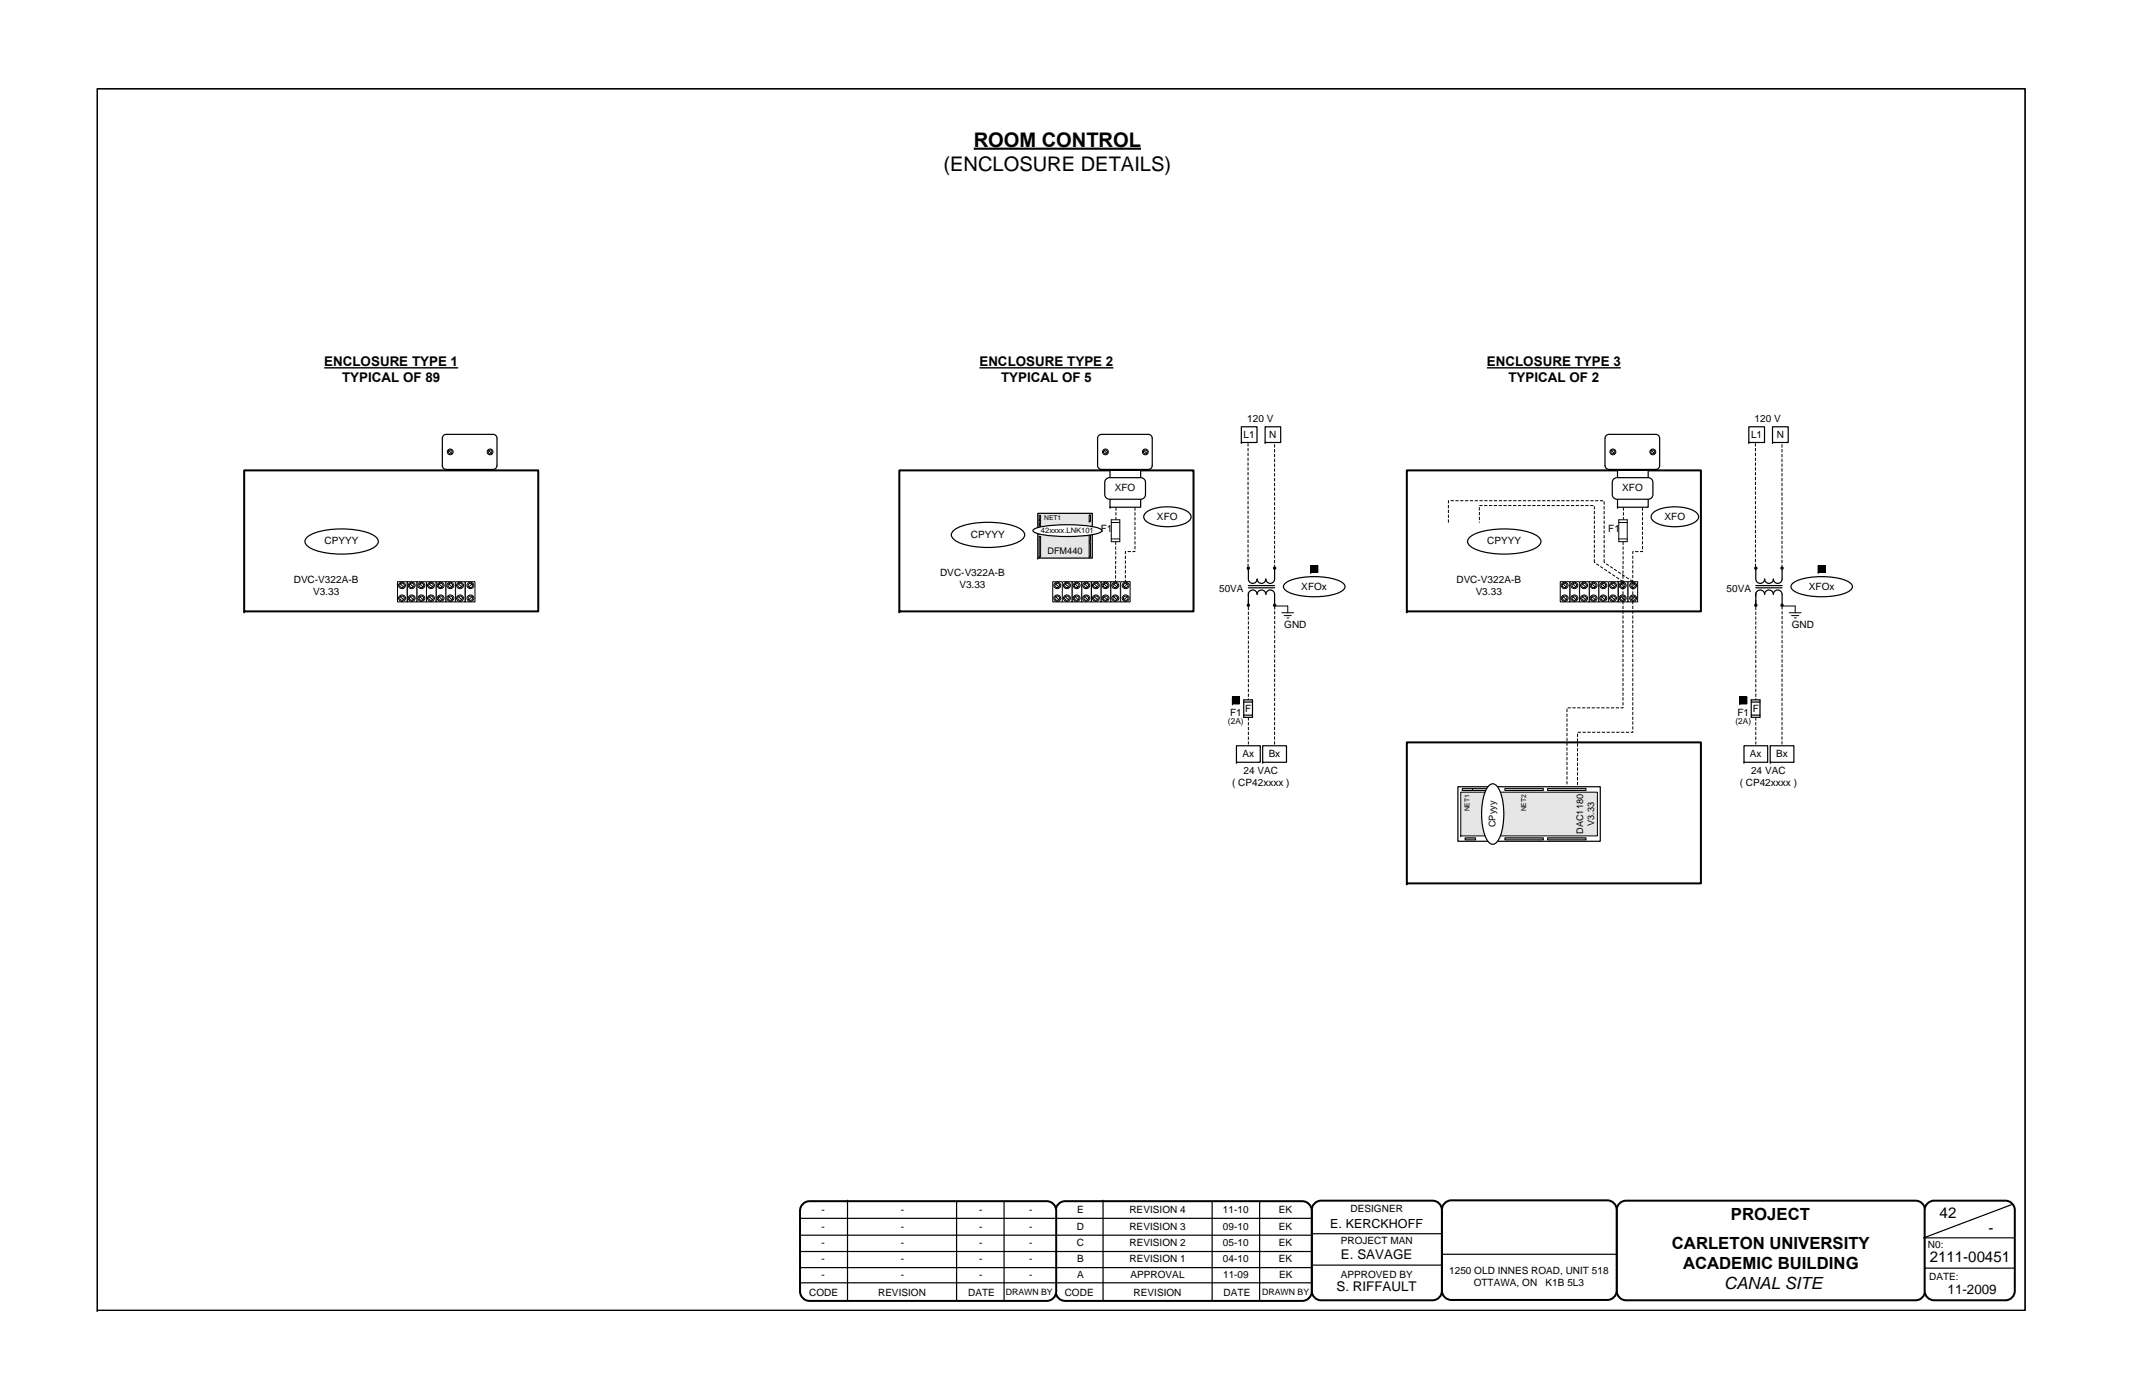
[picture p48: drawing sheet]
<svg xmlns="http://www.w3.org/2000/svg" width="432mm" height="279mm" viewBox="0 0 432 279" stroke-linecap="round" stroke-linejoin="round" font-family="sans-serif">
<defs><g id="words">
<g font-size="4">
<text x="195.7" y="29.5">ROOM CONTROL</text>
<text x="189.7" y="34.3">(ENCLOSURE DETAILS)</text>
</g>
<g font-size="3.4">
<text x="348" y="245.1">PROJECT</text>
<text x="336.1" y="251">CARLETON UNIVERSITY</text>
<text x="338.3" y="255.1">ACADEMIC BUILDING</text>
<text x="346.6" y="259.1">CANAL SITE</text>
</g>
<g font-size="3">
<text x="389.9" y="244.8">42</text>
<text x="399.7" y="247.8">-</text>
<text x="387.9" y="253.8">2111-00451</text>
</g>
<g font-size="2.7">
<text x="65.2" y="73.6">ENCLOSURE TYPE 1</text>
<text x="68.8" y="76.9">TYPICAL OF 89</text>
<text x="196.9" y="73.6">ENCLOSURE TYPE 2</text>
<text x="201.2" y="76.9">TYPICAL OF 5</text>
<text x="298.9" y="73.6">ENCLOSURE TYPE 3</text>
<text x="303.2" y="76.9">TYPICAL OF 2</text>
<text x="269.6" y="253.1">E. SAVAGE</text>
<text x="268.7" y="259.4">S. RIFFAULT</text>
<text x="391.5" y="260.1">11-2009</text>
</g>
<text font-size="2.5" x="267.4" y="246.8">E. KERCKHOFF</text>
<g font-size="2">
<text x="250" y="88">L1</text>
<text x="250.7" y="84.9">120 V</text>
<text x="255.1" y="88">N</text>
<text x="352" y="88">L1</text>
<text x="352.7" y="84.9">120 V</text>
<text x="357.2" y="88">N</text>
<text x="224.1" y="98.8">XFO</text>
<text x="326.1" y="98.8">XFO</text>
<text x="221.3" y="106.9">F1</text>
<text x="232.6" y="104.5">XFO</text>
<text x="323.3" y="106.9">F1</text>
<text x="334.6" y="104.5">XFO</text>
<text x="65.3" y="109.4">CPYYY</text>
<text x="195.2" y="108.1">CPYYY</text>
<text x="299" y="109.4">CPYYY</text>
<text x="59.1" y="117.2">DVC-V322A-B</text>
<text x="62.9" y="119.6">V3.33</text>
<text x="189" y="115.8">DVC-V322A-B</text>
<text x="192.8" y="118.3">V3.33</text>
<text x="245.1" y="119">50VA</text>
<text x="261.6" y="118.5">XFOx</text>
<text x="292.8" y="117.2">DVC-V322A-B</text>
<text x="296.7" y="119.6">V3.33</text>
<text x="347.1" y="119">50VA</text>
<text x="363.6" y="118.5">XFOx</text>
<text x="258.2" y="126.3">GND</text>
<text x="360.2" y="126.3">GND</text>
<text x="247.3" y="143.9">F1</text>
<text x="250.3" y="143.2">F</text>
<text x="349.3" y="143.9">F1</text>
<text x="352.3" y="143.2">F</text>
<text x="249.8" y="152.2">Ax</text>
<text x="250" y="155.6">24 VAC</text>
<text x="255" y="152.2">Bx</text>
<text x="351.8" y="152.2">Ax</text>
<text x="352" y="155.6">24 VAC</text>
<text x="357" y="152.2">Bx</text>
<text x="247.7" y="158">( CP42xxxx )</text>
<text x="349.7" y="158">( CP42xxxx )</text>
<text x="165.1" y="243.9">-</text>
<text x="181.1" y="243.9">-</text>
<text x="196.9" y="243.9">-</text>
<text x="206.9" y="243.9">-</text>
<text x="216.5" y="243.9">E</text>
<text x="227" y="243.9">REVISION 4</text>
<text x="245.9" y="243.9">11-10</text>
<text x="257.1" y="243.9">EK</text>
<text x="271.5" y="243.6">DESIGNER</text>
<text x="165.1" y="250.5">-</text>
<text x="165.1" y="247.2">-</text>
<text x="181.1" y="250.5">-</text>
<text x="181.1" y="247.2">-</text>
<text x="196.9" y="250.5">-</text>
<text x="196.9" y="247.2">-</text>
<text x="206.9" y="250.5">-</text>
<text x="206.9" y="247.2">-</text>
<text x="216.5" y="250.5">C</text>
<text x="216.5" y="247.2">D</text>
<text x="227" y="247.2">REVISION 3</text>
<text x="227.1" y="250.5">REVISION 2</text>
<text x="245.9" y="250.5">05-10</text>
<text x="245.9" y="247.2">09-10</text>
<text x="257.1" y="250.5">EK</text>
<text x="257.1" y="247.2">EK</text>
<text x="269.5" y="250.1">PROJECT MAN</text>
<text x="387.5" y="250.9">N0:</text>
<text x="165.1" y="253.8">-</text>
<text x="165.1" y="256.9">-</text>
<text x="181.1" y="253.8">-</text>
<text x="181.1" y="256.9">-</text>
<text x="196.9" y="253.8">-</text>
<text x="196.9" y="256.9">-</text>
<text x="206.9" y="253.8">-</text>
<text x="206.9" y="256.9">-</text>
<text x="216.5" y="253.8">B</text>
<text x="216.5" y="256.9">A</text>
<text x="227.1" y="253.8">REVISION 1</text>
<text x="227.3" y="256.9">APPROVAL</text>
<text x="245.9" y="253.8">04-10</text>
<text x="245.9" y="256.9">11-09</text>
<text x="257.1" y="253.8">EK</text>
<text x="257.1" y="257">EK</text>
<text x="269.5" y="256.9">APPROVED BY</text>
<text x="291.3" y="256.1">1250 OLD INNES ROAD, UNIT 518</text>
<text x="387.8" y="257.3">DATE:</text>
<text x="162.7" y="260.5">CODE</text>
<text x="176.5" y="260.6">REVISION</text>
<text x="194.6" y="260.6">DATE</text>
<text x="214.1" y="260.5">CODE</text>
<text x="227.9" y="260.6">REVISION</text>
<text x="246" y="260.6">DATE</text>
<text x="296.2" y="258.5">OTTAWA, ON</text>
<text x="310.7" y="258.5">K1B 5L3</text>
</g>
<g font-size="1.8">
<text x="210.5" y="111.3">DFM440</text>
<text x="300.6" y="166.3" transform="rotate(-90 300.6 166.3)">CPyyy</text>
<text x="318.3" y="167.6" transform="rotate(-90 318.3 167.6)">DAC1180</text>
<text x="320.5" y="166" transform="rotate(-90 320.5 166)">V3.33</text>
<text x="202.2" y="260.4">DRAWN BY</text>
<text x="253.7" y="260.4">DRAWN BY</text>
</g>
<g font-size="1.7">
<text x="246.8" y="145.6">(2A)</text>
<text x="348.9" y="145.6">(2A)</text>
</g>
<text font-size="1.5" x="209.3" y="107.1">42xxxx.LNK101</text>
<g font-size="1.4">
<text x="209.9" y="104.5">NET1</text>
<text x="295.4" y="163.1" transform="rotate(-90 295.4 163.1)">NET1</text>
<text x="306.8" y="163.1" transform="rotate(-90 306.8 163.1)">NET2</text>
</g>
</g></defs>
<path d="M19.6 17.8h387.5v245.6h-387.5zM19.6 263.4h.1" fill="none" stroke="#000" stroke-width=".24"/>
<path d="M325.5 241.9l.9-.5 .5-.1h58.2a1.9 1.9 0 0 1 1.9 1.9v16.3a1.9 1.9 0 0 1-1.9 1.9h-58.2a1.9 1.9 0 0 1-1.9-1.9v-16.3l.1-.5z" fill-rule="evenodd" fill="#fff"/>
<path d="M325.5 241.9l.9-.5 .5-.1h58.2a1.9 1.9 0 0 1 1.9 1.9v16.3a1.9 1.9 0 0 1-1.9 1.9h-58.2a1.9 1.9 0 0 1-1.9-1.9v-16.3l.1-.5z" fill="none" stroke="#000" stroke-width=".4"/>
<path d="M387.5 241.9l.8-.5 .5-.1h14.3a1.9 1.9 0 0 1 1.9 1.9v16.3a1.9 1.9 0 0 1-1.9 1.9h-14.3a1.91 1.91 0 0 1-1.9-1.9v-16.3l.1-.5z" fill-rule="evenodd" fill="#fff"/>
<path d="M387.5 241.9l.8-.5 .5-.1h14.3a1.9 1.9 0 0 1 1.9 1.9v16.3a1.9 1.9 0 0 1-1.9 1.9h-14.3a1.91 1.91 0 0 1-1.9-1.9v-16.3l.1-.5z" fill="none" stroke="#000" stroke-width=".4"/>
<path d="M290.4 241.8l.9-.5h.5h31.3a1.9 1.9 0 0 1 1.9 1.9v16.2a1.9 1.9 0 0 1-1.9 1.9h-31.3a1.91 1.91 0 0 1-1.9-1.9v-16.2v-.5z" fill-rule="evenodd" fill="#fff"/>
<path d="M290.4 241.8l.9-.5h.5h31.3a1.9 1.9 0 0 1 1.9 1.9v16.2a1.9 1.9 0 0 1-1.9 1.9h-31.3a1.91 1.91 0 0 1-1.9-1.9v-16.2v-.5z" fill="none" stroke="#000" stroke-width=".4"/>
<path d="M264.2 241.9l.9-.5 .5-.1h22.4a1.9 1.9 0 0 1 1.9 1.9v16.3a1.9 1.9 0 0 1-1.9 1.9h-22.4a1.9 1.9 0 0 1-1.9-1.9v-16.3l.1-.5z" fill-rule="evenodd" fill="#fff"/>
<path d="M264.2 241.9l.9-.5 .5-.1h22.4a1.9 1.9 0 0 1 1.9 1.9v16.3a1.9 1.9 0 0 1-1.9 1.9h-22.4a1.9 1.9 0 0 1-1.9-1.9v-16.3l.1-.5z" fill="none" stroke="#000" stroke-width=".4"/>
<path d="M212.8 242l.8-.5 .5-.1h47.7a1.92 1.92 0 0 1 1.9 2v16.2a1.92 1.92 0 0 1-1.9 1.9h-47.7a1.92 1.92 0 0 1-1.9-1.9v-16.2l.1-.5z" fill-rule="evenodd" fill="#fff"/>
<path d="M212.8 242l.8-.5 .5-.1h47.7a1.92 1.92 0 0 1 1.9 2v16.2a1.92 1.92 0 0 1-1.9 1.9h-47.7a1.92 1.92 0 0 1-1.9-1.9v-16.2l.1-.5z" fill="none" stroke="#000" stroke-width=".4"/>
<g fill="none" stroke="#000" stroke-width=".24">
<path d="M212.2 251.6h51.5M212.2 248.3h51.6M212.2 244.9h51.6M212.2 257.9h51.5M212.2 254.8h51.5M221.7 241.3v20.2M243.7 241.6v19.8M253.2 241.4v20.1M264 254.3h25.8M264 248h25.8M289.9 252.1h35.2M386.8 254.9h18.1"/>
<path d="M404.4 242.1l-17.7 6.7h18.2"/>
</g>
<path d="M161.4 242l.8-.5 .5-.1h47.7a1.92 1.92 0 0 1 1.9 2v16.2a1.92 1.92 0 0 1-1.9 1.9h-47.7a1.93 1.93 0 0 1-1.9-1.9v-16.2l.1-.5z" fill-rule="evenodd" fill="#fff"/>
<path d="M161.4 242l.8-.5 .5-.1h47.7a1.92 1.92 0 0 1 1.9 2v16.2a1.92 1.92 0 0 1-1.9 1.9h-47.7a1.93 1.93 0 0 1-1.9-1.9v-16.2l.1-.5z" fill="none" stroke="#000" stroke-width=".4"/>
<path d="M220.9 87.5l.5-.2h9.4a.78 .78 0 0 1 .8 .8v5.5a.78 .78 0 0 1-.8 .8h-9.4a.78 .78 0 0 1-.8-.8v-5.5zM160.8 251.6h51.5M160.8 248.3h51.6M160.8 244.9h51.6M160.8 257.9h51.6M160.8 254.8h51.5M170.4 241.3v20.2M192.3 241.6v19.8M201.8 241.4v20.1" fill="none" stroke="#000" stroke-width=".24"/>
<path d="M195.7 29.9h33.7" fill="none" stroke="#000" stroke-width=".42"/>
<g fill="none" stroke="#000" stroke-width=".2">
<path d="M222 90.6l.5 .5M230 90.6l.5 .5"/>
<circle cx="222.2" cy="90.8" r=".39"/>
<circle cx="222.2" cy="90.8" r=".59"/>
<circle cx="230.2" cy="90.8" r=".59"/>
<circle cx="230.2" cy="90.8" r=".39"/>
</g>
<path d="M180.8 94.6h59.1v28.3h-59.1z" fill="#fff"/>
<path d="M180.8 94.6h59.1v28.3h-59.1z" fill="none" stroke="#000" stroke-width=".4"/>
<circle cx="180.8" cy="122.9" r=".2" fill="#000"/>
<path d="M223.1 94.6h6.2v7.4h-6.2z" fill="#fff"/>
<path d="M223.1 94.6h6.2v7.4h-6.2zM223.1 102h.1" fill="none" stroke="#000" stroke-width=".24"/>
<path d="M222.4 96.3l.7-.3h6.2a.95 .95 0 0 1 1 1v2.4a.95 .95 0 0 1-1 1h-6.2a.97 .97 0 0 1-1-1v-2.4z" fill-rule="evenodd" fill="#fff"/>
<path d="M222.4 96.3l.7-.3h6.2a.95 .95 0 0 1 1 1v2.4a.95 .95 0 0 1-1 1h-6.2a.97 .97 0 0 1-1-1v-2.4z" fill="none" stroke="#000" stroke-width=".24"/>
<path d="M223.3 116.9h1.9v4.1h-1.9z" fill="#fff"/>
<g fill="none" stroke="#000" stroke-width=".2">
<path d="M223.3 116.9h1.9v4.1h-1.9zM223.9 119.9l.6 .6M223.9 117.4l.6 .6"/>
<circle cx="224.2" cy="117.7" r=".45"/>
<circle cx="224.2" cy="117.7" r=".67"/>
<circle cx="224.2" cy="120.3" r=".45"/>
<circle cx="224.2" cy="120.3" r=".67"/>
</g>
<path d="M225.3 116.9h1.9v4.1h-1.9z" fill="#fff"/>
<g fill="none" stroke="#000" stroke-width=".2">
<path d="M223.4 104.5h1.7v4.4h-1.7zM223.4 108.3h1.7M223.4 105h1.7M225.3 116.9h1.9v4.1h-1.9zM226.6 119.9l-.6 .6M226.6 117.4l-.6 .6"/>
<circle cx="226.3" cy="117.7" r=".67"/>
<circle cx="226.3" cy="117.7" r=".45"/>
<circle cx="226.3" cy="120.3" r=".67"/>
<circle cx="226.3" cy="120.3" r=".45"/>
</g>
<path d="M221.3 116.9h2v4.1h-2z" fill="#fff"/>
<g fill="none" stroke="#000" stroke-width=".2">
<path d="M221.3 116.9h2v4.1h-2zM221.9 119.9l.7 .6M221.9 117.4l.7 .6"/>
<circle cx="222.3" cy="117.7" r=".45"/>
<circle cx="222.3" cy="117.7" r=".67"/>
<circle cx="222.2" cy="120.3" r=".45"/>
<circle cx="222.3" cy="120.3" r=".67"/>
</g>
<path d="M219.4 116.9h1.9v4.1h-1.9z" fill="#fff"/>
<g fill="none" stroke="#000" stroke-width=".2">
<path d="M219.4 116.9h1.9v4.1h-1.9zM220 119.9l.6 .6M220 117.4l.6 .6"/>
<circle cx="220.3" cy="117.7" r=".45"/>
<circle cx="220.3" cy="117.7" r=".67"/>
<circle cx="220.3" cy="120.3" r=".45"/>
<circle cx="220.3" cy="120.3" r=".67"/>
</g>
<path d="M217.4 116.9h2v4.1h-2z" fill="#fff"/>
<g fill="none" stroke="#000" stroke-width=".2">
<path d="M217.4 116.9h2v4.1h-2zM218 119.9l.7 .6M218 117.4l.7 .6"/>
<circle cx="218.4" cy="117.7" r=".45"/>
<circle cx="218.4" cy="117.7" r=".67"/>
<circle cx="218.4" cy="120.3" r=".45"/>
<circle cx="218.4" cy="120.3" r=".67"/>
</g>
<path d="M215.5 116.9h1.9v4.1h-1.9z" fill="#fff"/>
<g fill="none" stroke="#000" stroke-width=".2">
<path d="M215.5 116.9h1.9v4.1h-1.9zM216.1 119.9l.6 .6M216.1 117.4l.6 .6"/>
<circle cx="216.4" cy="117.7" r=".45"/>
<circle cx="216.4" cy="117.7" r=".67"/>
<circle cx="216.4" cy="120.3" r=".45"/>
<circle cx="216.4" cy="120.3" r=".67"/>
</g>
<path d="M213.6 116.9h1.9v4.1h-1.9z" fill="#fff"/>
<g fill="none" stroke="#000" stroke-width=".2">
<path d="M213.6 116.9h1.9v4.1h-1.9zM214.1 119.9l.7 .6M214.1 117.4l.7 .6"/>
<circle cx="214.5" cy="117.7" r=".45"/>
<circle cx="214.5" cy="117.7" r=".67"/>
<circle cx="214.5" cy="120.3" r=".45"/>
<circle cx="214.5" cy="120.3" r=".67"/>
</g>
<path d="M211.6 116.9h2v4.1h-2z" fill="#fff"/>
<g fill="none" stroke="#000" stroke-width=".2">
<path d="M211.6 116.9h2v4.1h-2zM212.2 119.9l.7 .6M212.2 117.4l.7 .6"/>
<circle cx="212.5" cy="117.7" r=".45"/>
<circle cx="212.5" cy="117.7" r=".67"/>
<circle cx="212.5" cy="120.3" r=".45"/>
<circle cx="212.5" cy="120.3" r=".67"/>
</g>
<path d="M230.3 103.1a8.3 8.3 0 0 1 7-.9 2.58 2.58 0 0 1 2.1 1.7 1.85 1.85 0 0 1-1.4 1.4 9.6 9.6 0 0 1-7.3-.3 1.15 1.15 0 0 1-.4-1.9z" fill-rule="evenodd" fill="#fff"/>
<path d="M230.3 103.1a8.3 8.3 0 0 1 7-.9 2.58 2.58 0 0 1 2.1 1.7 1.85 1.85 0 0 1-1.4 1.4 9.6 9.6 0 0 1-7.3-.3 1.15 1.15 0 0 1-.4-1.9z" fill="none" stroke="#000" stroke-width=".24"/>
<path d="M191.7 106.6a13.1 13.1 0 0 1 8.2-1.6 10.1 10.1 0 0 1 5.6 1.6 1.08 1.08 0 0 1 0 1.8 10 10 0 0 1-5.6 1.6 15.7 15.7 0 0 1-7.7-1.2 1.28 1.28 0 0 1-.5-2.2z" fill-rule="evenodd" fill="#fff"/>
<path d="M191.7 106.6a13.1 13.1 0 0 1 8.2-1.6 10.1 10.1 0 0 1 5.6 1.6 1.08 1.08 0 0 1 0 1.8 10 10 0 0 1-5.6 1.6 15.7 15.7 0 0 1-7.7-1.2 1.28 1.28 0 0 1-.5-2.2z" fill="none" stroke="#000" stroke-width=".24"/>
<path d="M224.3 108.9v8M224.3 102v2.4M228.2 102v8.9h-2v6" fill="none" stroke="#000" stroke-width=".2" stroke-dasharray=".6 .3" stroke-linecap="butt"/>
<path d="M208.6 103.2h11v9h-11z" fill="#e6e6e6"/>
<path d="M208.6 103.2h11v9h-11zM208.6 112.2h.1" fill="none" stroke="#000" stroke-width=".24"/>
<path d="M219.1 105.9v2.9M219.1 109.1v2.9" fill="none" stroke="#c0c0c0" stroke-width=".28"/>
<path d="M218.9 109.1h.3v2.9h-.3zM218.9 112h.1M218.9 105.9h.3v2.9h-.3zM218.9 108.8h.1" fill="none" stroke="#000" stroke-width=".2"/>
<path d="M218.9 103.5h.3v1.3h-.3z" fill="#c0c0c0"/>
<path d="M208.9 107.8h.3v4.2h-.3zM208.9 112h.1M218.9 103.5h.3v1.3h-.3zM218.9 104.8h.1" fill="none" stroke="#000" stroke-width=".2"/>
<path d="M209 107.8v4.2" fill="none" stroke="#c0c0c0" stroke-width=".3"/>
<path d="M208.9 106.5h.3v.8h-.3z" fill="#c0c0c0"/>
<path d="M208.9 106.5h.3v.8h-.3zM208.9 107.3h.1" fill="none" stroke="#000" stroke-width=".2"/>
<path d="M208.9 105.5h.3v.8h-.3z" fill="#c0c0c0"/>
<path d="M208.9 105.5h.3v.8h-.3zM208.9 106.3h.1" fill="none" stroke="#000" stroke-width=".2"/>
<path d="M208.9 104.6h.3v.7h-.3z" fill="#c0c0c0"/>
<path d="M208.9 104.6h.3v.7h-.3zM208.9 105.3h.1" fill="none" stroke="#000" stroke-width=".2"/>
<path d="M208.9 103.6h.3v.8h-.3z" fill="#c0c0c0"/>
<path d="M208.9 103.6h.3v.8h-.3zM208.9 104.4h.1" fill="none" stroke="#000" stroke-width=".2"/>
<path d="M207.8 106.4a15.4 15.4 0 0 1 6.8-.9 15.5 15.5 0 0 1 6.8 .9l.1 .3a1.96 1.96 0 0 1-1.6 .7 29.2 29.2 0 0 1-11.8-.3l-.5-.4z" fill-rule="evenodd" fill="#fff"/>
<path d="M207.8 106.4a15.4 15.4 0 0 1 6.8-.9 15.5 15.5 0 0 1 6.8 .9l.1 .3a1.96 1.96 0 0 1-1.6 .7 29.2 29.2 0 0 1-11.8-.3l-.5-.4z" fill="none" stroke="#000" stroke-width=".24"/>
<path d="M258.4 117.2a12.1 12.1 0 0 1 8-1.2l.9 .2a5 5 0 0 1 3 1.4 1.05 1.05 0 0 1-.8 1.3 14.7 14.7 0 0 1-10.7 0 .99 .99 0 0 1-.7-.7 .99 .99 0 0 1 .3-1z" fill-rule="evenodd" fill="#fff"/>
<path d="M258.4 117.2a12.1 12.1 0 0 1 8-1.2l.9 .2a5 5 0 0 1 3 1.4 1.05 1.05 0 0 1-.8 1.3 14.7 14.7 0 0 1-10.7 0 .99 .99 0 0 1-.7-.7 .99 .99 0 0 1 .3-1zM250 140.7h1.8v3.5h-1.8zM250 143.7h1.8M250 141.1h1.8" fill="none" stroke="#000" stroke-width=".24"/>
<path d="M251 121.9v-2.8" fill="none" stroke="#000" stroke-width=".2" stroke-dasharray="1.3 .6" stroke-linecap="butt"/>
<path d="M251 122v18.7M256.2 121.9v27.7" fill="none" stroke="#000" stroke-width=".2" stroke-dasharray=".6 .3" stroke-linecap="butt"/>
<path d="M253.8 149.9h4.8v3.3h-4.8z" fill="#fff"/>
<path d="M253.8 149.9h4.8v3.3h-4.8zM253.8 153.2h.1" fill="none" stroke="#000" stroke-width=".24"/>
<path d="M248.6 149.9h4.7v3.3h-4.7z" fill="#fff"/>
<g fill="none" stroke="#000" stroke-width=".24">
<path d="M251 118.2h5.2M251 117.7h5.2M256.1 114h.3v.3h-.3zM256.2 114.2v2.2a.88 .88 0 0 1-.9 .9 .88 .88 0 0 1-.8-.9 .88 .88 0 0 1-.9 .9 .88 .88 0 0 1-.9-.9 .88 .88 0 0 1-.9 .9 .88 .88 0 0 1-.8-.9v-2.2M251 121.7v-2.2a.88 .88 0 0 1 .8-.9 .88 .88 0 0 1 .9 .9 .88 .88 0 0 1 .9-.9 .88 .88 0 0 1 .9 .9 .88 .88 0 0 1 .8-.9 .88 .88 0 0 1 .9 .9v2.2M256.1 121.5h.3v.3h-.3zM248.6 149.9h4.7v3.3h-4.7zM248.6 153.2h.1"/>
<circle cx="251" cy="114.2" r=".21"/>
<circle cx="251" cy="121.7" r=".21"/>
</g>
<path d="M263.5 113.7h1.4v1.4h-1.4zM263.5 115.1h.1M256.3 121.8h2.6v1.4M257.7 123.2h2.4M258.1 123.7h1.5M258.7 124.2h.4M247.7 140.1h1.5v1.4h-1.5zM247.7 141.5h.1" fill="none" stroke="#000" stroke-width=".2"/>
<path d="M263.5 113.7h1.4v1.4h-1.4zM247.7 140.1h1.5v1.4h-1.5z" fill="#000"/>
<path d="M256.2 114.2v-25" fill="none" stroke="#000" stroke-width=".2" stroke-dasharray=".6 .3" stroke-linecap="butt"/>
<path d="M249.5 85.8h3.2v3.1h-3.2z" fill="#fff"/>
<path d="M249.5 85.8h3.2v3.1h-3.2zM249.5 88.9h.1" fill="none" stroke="#000" stroke-width=".24"/>
<path d="M254.3 85.8h3.2v3.1h-3.2z" fill="#fff"/>
<path d="M89.2 87.5l.5-.2h9.4a.78 .78 0 0 1 .8 .8v5.5a.78 .78 0 0 1-.8 .8h-9.4a.78 .78 0 0 1-.8-.8v-5.5zM254.3 85.8h3.2v3.1h-3.2zM254.3 88.9h.1" fill="none" stroke="#000" stroke-width=".24"/>
<path d="M250.9 89.1v25.5M251 144.2v5.4" fill="none" stroke="#000" stroke-width=".2" stroke-dasharray=".6 .3" stroke-linecap="butt"/>
<g fill="none" stroke="#000" stroke-width=".2">
<path d="M90.2 90.6l.6 .5M98.3 90.6l.5 .5"/>
<circle cx="90.5" cy="90.8" r=".39"/>
<circle cx="90.5" cy="90.8" r=".59"/>
<circle cx="98.5" cy="90.8" r=".39"/>
<circle cx="98.5" cy="90.8" r=".59"/>
</g>
<path d="M49.1 94.6h59.1v28.3h-59.1z" fill="#fff"/>
<path d="M49.1 94.6h59.1v28.3h-59.1z" fill="none" stroke="#000" stroke-width=".4"/>
<circle cx="49.1" cy="122.9" r=".2" fill="#000"/>
<path d="M91.6 116.9h1.9v4.1h-1.9z" fill="#fff"/>
<g fill="none" stroke="#000" stroke-width=".2">
<path d="M91.6 116.9h1.9v4.1h-1.9zM92.2 119.9l.6 .6M92.2 117.4l.6 .6"/>
<circle cx="92.5" cy="117.7" r=".45"/>
<circle cx="92.5" cy="117.7" r=".67"/>
<circle cx="92.5" cy="120.3" r=".45"/>
<circle cx="92.5" cy="120.3" r=".67"/>
</g>
<path d="M93.6 116.9h1.9v4.1h-1.9z" fill="#fff"/>
<g fill="none" stroke="#000" stroke-width=".2">
<path d="M93.6 116.9h1.9v4.1h-1.9zM94.9 119.9l-.7 .6M94.9 117.4l-.7 .6"/>
<circle cx="94.6" cy="117.7" r=".67"/>
<circle cx="94.6" cy="117.7" r=".45"/>
<circle cx="94.6" cy="120.3" r=".67"/>
<circle cx="94.6" cy="120.3" r=".45"/>
</g>
<path d="M89.6 116.9h1.9v4.1h-1.9z" fill="#fff"/>
<g fill="none" stroke="#000" stroke-width=".2">
<path d="M89.6 116.9h1.9v4.1h-1.9zM90.2 119.9l.7 .6M90.2 117.4l.7 .6"/>
<circle cx="90.5" cy="117.7" r=".45"/>
<circle cx="90.5" cy="117.7" r=".67"/>
<circle cx="90.5" cy="120.3" r=".45"/>
<circle cx="90.5" cy="120.3" r=".67"/>
</g>
<path d="M87.7 116.9h1.9v4.1h-1.9z" fill="#fff"/>
<g fill="none" stroke="#000" stroke-width=".2">
<path d="M87.7 116.9h1.9v4.1h-1.9zM88.2 119.9l.7 .6M88.2 117.4l.7 .6"/>
<circle cx="88.6" cy="117.7" r=".45"/>
<circle cx="88.6" cy="117.7" r=".67"/>
<circle cx="88.6" cy="120.3" r=".45"/>
<circle cx="88.6" cy="120.3" r=".67"/>
</g>
<path d="M85.7 116.9h2v4.1h-2z" fill="#fff"/>
<g fill="none" stroke="#000" stroke-width=".2">
<path d="M85.7 116.9h2v4.1h-2zM86.3 119.9l.7 .6M86.3 117.4l.7 .6"/>
<circle cx="86.6" cy="117.7" r=".45"/>
<circle cx="86.7" cy="117.7" r=".67"/>
<circle cx="86.6" cy="120.3" r=".45"/>
<circle cx="86.7" cy="120.3" r=".67"/>
</g>
<path d="M83.8 116.9h1.9v4.1h-1.9z" fill="#fff"/>
<g fill="none" stroke="#000" stroke-width=".2">
<path d="M83.8 116.9h1.9v4.1h-1.9zM84.4 119.9l.6 .6M84.4 117.4l.6 .6"/>
<circle cx="84.7" cy="117.7" r=".45"/>
<circle cx="84.7" cy="117.7" r=".67"/>
<circle cx="84.7" cy="120.3" r=".45"/>
<circle cx="84.7" cy="120.3" r=".67"/>
</g>
<path d="M81.9 116.9h1.9v4.1h-1.9z" fill="#fff"/>
<g fill="none" stroke="#000" stroke-width=".2">
<path d="M81.9 116.9h1.9v4.1h-1.9zM82.4 119.9l.7 .6M82.4 117.4l.7 .6"/>
<circle cx="82.8" cy="117.7" r=".45"/>
<circle cx="82.8" cy="117.7" r=".67"/>
<circle cx="82.8" cy="120.3" r=".45"/>
<circle cx="82.8" cy="120.3" r=".67"/>
</g>
<path d="M79.9 116.9h1.9v4.1h-1.9z" fill="#fff"/>
<g fill="none" stroke="#000" stroke-width=".2">
<path d="M79.9 116.9h1.9v4.1h-1.9zM80.5 119.9l.7 .6M80.5 117.4l.7 .6"/>
<circle cx="80.8" cy="117.7" r=".45"/>
<circle cx="80.8" cy="117.7" r=".67"/>
<circle cx="80.8" cy="120.3" r=".45"/>
<circle cx="80.8" cy="120.3" r=".67"/>
</g>
<path d="M61.8 108a13.1 13.1 0 0 1 8.2-1.6 10.1 10.1 0 0 1 5.6 1.6 1.07 1.07 0 0 1 0 1.7 13 13 0 0 1-8.2 1.6 10.1 10.1 0 0 1-5.6-1.6 1.07 1.07 0 0 1 0-1.7z" fill-rule="evenodd" fill="#fff"/>
<path d="M19.6 17.8h387.5v245.6h-387.5zM322.9 87.5l.5-.2h9.4a.78 .78 0 0 1 .8 .8v5.5a.78 .78 0 0 1-.8 .8h-9.4a.79 .79 0 0 1-.8-.8v-5.5zM61.8 108a13.1 13.1 0 0 1 8.2-1.6 10.1 10.1 0 0 1 5.6 1.6 1.07 1.07 0 0 1 0 1.7 13 13 0 0 1-8.2 1.6 10.1 10.1 0 0 1-5.6-1.6 1.07 1.07 0 0 1 0-1.7zM19.6 263.4h.1" fill="none" stroke="#000" stroke-width=".24"/>
<path d="M65.2 73.9h26.9M196.9 73.9h26.9" fill="none" stroke="#000" stroke-width=".28"/>
<g fill="none" stroke="#000" stroke-width=".2">
<path d="M324 90.6l.5 .5M332 90.6l.5 .5"/>
<circle cx="324.2" cy="90.8" r=".59"/>
<circle cx="324.2" cy="90.8" r=".4"/>
<circle cx="332.2" cy="90.8" r=".39"/>
<circle cx="332.2" cy="90.8" r=".59"/>
</g>
<path d="M282.8 94.6h59.1v28.3h-59.1z" fill="#fff"/>
<path d="M282.8 94.6h59.1v28.3h-59.1z" fill="none" stroke="#000" stroke-width=".4"/>
<circle cx="282.8" cy="122.9" r=".2" fill="#000"/>
<path d="M325.2 94.6h6.1v7.4h-6.1z" fill="#fff"/>
<path d="M325.2 94.6h6.1v7.4h-6.1zM325.2 102h.1" fill="none" stroke="#000" stroke-width=".24"/>
<path d="M324.4 96.3l.7-.3h6.2a.95 .95 0 0 1 1 1v2.4a.95 .95 0 0 1-1 1h-6.2a.95 .95 0 0 1-1-1v-2.4z" fill-rule="evenodd" fill="#fff"/>
<path d="M324.4 96.3l.7-.3h6.2a.95 .95 0 0 1 1 1v2.4a.95 .95 0 0 1-1 1h-6.2a.95 .95 0 0 1-1-1v-2.4z" fill="none" stroke="#000" stroke-width=".24"/>
<path d="M325.3 116.9h1.9v4.1h-1.9z" fill="#fff"/>
<g fill="none" stroke="#000" stroke-width=".2">
<path d="M325.3 116.9h1.9v4.1h-1.9zM325.9 119.9l.6 .6M325.9 117.4l.6 .6"/>
<circle cx="326.2" cy="117.7" r=".45"/>
<circle cx="326.2" cy="117.7" r=".67"/>
<circle cx="326.2" cy="120.3" r=".45"/>
<circle cx="326.2" cy="120.3" r=".67"/>
</g>
<path d="M327.3 116.9h1.9v4.1h-1.9z" fill="#fff"/>
<g fill="none" stroke="#000" stroke-width=".2">
<path d="M325.4 104.5h1.7v4.4h-1.7zM325.4 108.3h1.7M325.4 105h1.7M327.3 116.9h1.9v4.1h-1.9zM328.6 119.9l-.6 .6M328.6 117.4l-.6 .6"/>
<circle cx="328.3" cy="117.7" r=".67"/>
<circle cx="328.3" cy="117.7" r=".45"/>
<circle cx="328.3" cy="120.3" r=".67"/>
<circle cx="328.3" cy="120.3" r=".45"/>
</g>
<path d="M323.4 116.9h1.9v4.1h-1.9z" fill="#fff"/>
<g fill="none" stroke="#000" stroke-width=".2">
<path d="M323.4 116.9h1.9v4.1h-1.9zM323.9 119.9l.7 .6M323.9 117.4l.7 .6"/>
<circle cx="324.3" cy="117.7" r=".45"/>
<circle cx="324.3" cy="117.7" r=".67"/>
<circle cx="324.3" cy="120.3" r=".45"/>
<circle cx="324.3" cy="120.3" r=".67"/>
</g>
<path d="M321.4 116.9h1.9v4.1h-1.9z" fill="#fff"/>
<g fill="none" stroke="#000" stroke-width=".2">
<path d="M321.4 116.9h1.9v4.1h-1.9zM322 119.9l.6 .6M322 117.4l.6 .6"/>
<circle cx="322.3" cy="117.7" r=".45"/>
<circle cx="322.3" cy="117.7" r=".67"/>
<circle cx="322.3" cy="120.3" r=".45"/>
<circle cx="322.3" cy="120.3" r=".67"/>
</g>
<path d="M319.4 116.9h2v4.1h-2z" fill="#fff"/>
<g fill="none" stroke="#000" stroke-width=".2">
<path d="M319.4 116.9h2v4.1h-2zM320 119.9l.7 .6M320 117.4l.7 .6"/>
<circle cx="320.4" cy="117.7" r=".45"/>
<circle cx="320.4" cy="117.7" r=".67"/>
<circle cx="320.4" cy="120.3" r=".45"/>
<circle cx="320.4" cy="120.3" r=".67"/>
</g>
<path d="M317.5 116.9h2v4.1h-2z" fill="#fff"/>
<g fill="none" stroke="#000" stroke-width=".2">
<path d="M317.5 116.9h2v4.1h-2zM318.1 119.9l.7 .6M318.1 117.4l.7 .6"/>
<circle cx="318.4" cy="117.7" r=".45"/>
<circle cx="318.4" cy="117.7" r=".67"/>
<circle cx="318.4" cy="120.3" r=".45"/>
<circle cx="318.4" cy="120.3" r=".67"/>
</g>
<path d="M315.6 116.9h1.9v4.1h-1.9z" fill="#fff"/>
<g fill="none" stroke="#000" stroke-width=".2">
<path d="M315.6 116.9h1.9v4.1h-1.9zM316.2 119.9l.6 .6M316.2 117.4l.6 .6"/>
<circle cx="316.5" cy="117.7" r=".45"/>
<circle cx="316.5" cy="117.7" r=".67"/>
<circle cx="316.5" cy="120.3" r=".45"/>
<circle cx="316.5" cy="120.3" r=".67"/>
</g>
<path d="M313.6 116.9h2v4.1h-2z" fill="#fff"/>
<g fill="none" stroke="#000" stroke-width=".2">
<path d="M313.6 116.9h2v4.1h-2zM314.2 119.9l.7 .6M314.2 117.4l.7 .6"/>
<circle cx="314.5" cy="117.7" r=".45"/>
<circle cx="314.6" cy="117.7" r=".67"/>
<circle cx="314.5" cy="120.3" r=".45"/>
<circle cx="314.6" cy="120.3" r=".67"/>
</g>
<path d="M332.3 103.1a8.4 8.4 0 0 1 7.1-.9 2.58 2.58 0 0 1 2.1 1.7 1.85 1.85 0 0 1-1.4 1.4 9.7 9.7 0 0 1-7.4-.3 1.15 1.15 0 0 1-.4-1.9z" fill-rule="evenodd" fill="#fff"/>
<path d="M332.3 103.1a8.4 8.4 0 0 1 7.1-.9 2.58 2.58 0 0 1 2.1 1.7 1.85 1.85 0 0 1-1.4 1.4 9.7 9.7 0 0 1-7.4-.3 1.15 1.15 0 0 1-.4-1.9z" fill="none" stroke="#000" stroke-width=".24"/>
<path d="M295.5 108a13.1 13.1 0 0 1 8.2-1.6 10.1 10.1 0 0 1 5.6 1.6 1.07 1.07 0 0 1 0 1.7 13 13 0 0 1-8.2 1.6 10.1 10.1 0 0 1-5.6-1.6 1.07 1.07 0 0 1 0-1.7z" fill-rule="evenodd" fill="#fff"/>
<path d="M295.5 108a13.1 13.1 0 0 1 8.2-1.6 10.1 10.1 0 0 1 5.6 1.6 1.07 1.07 0 0 1 0 1.7 13 13 0 0 1-8.2 1.6 10.1 10.1 0 0 1-5.6-1.6 1.07 1.07 0 0 1 0-1.7z" fill="none" stroke="#000" stroke-width=".24"/>
<path d="M320.5 113.1v-11.5h-23.1v3.5M322.5 113.1v-12.5h-31.3v4.5M326.3 116.9l-5.8-3.8M326.3 108.9v8M326.3 102v2.4M328.2 116.9l-5.7-3.8M330.2 102v8.9h-2v6" fill="none" stroke="#000" stroke-width=".2" stroke-dasharray=".6 .3" stroke-linecap="butt"/>
<path d="M282.8 149.2h59.1v28.4h-59.1z" fill="#fff"/>
<path d="M282.8 149.2h59.1v28.4h-59.1z" fill="none" stroke="#000" stroke-width=".4"/>
<circle cx="282.8" cy="177.6" r=".2" fill="#000"/>
<path d="M326.3 116.9v25.4h-11.3v16.4M328.2 116.9v30.3h-11.1v11.3" fill="none" stroke="#000" stroke-width=".2" stroke-dasharray=".6 .3" stroke-linecap="butt"/>
<path d="M360.4 117.2a12 12 0 0 1 8-1.2l.9 .2a4.9 4.9 0 0 1 3 1.4 1.05 1.05 0 0 1-.8 1.3 14.7 14.7 0 0 1-10.6 0 1 1 0 0 1-.8-.7 1 1 0 0 1 .3-1z" fill-rule="evenodd" fill="#fff"/>
<path d="M360.4 117.2a12 12 0 0 1 8-1.2l.9 .2a4.9 4.9 0 0 1 3 1.4 1.05 1.05 0 0 1-.8 1.3 14.7 14.7 0 0 1-10.6 0 1 1 0 0 1-.8-.7 1 1 0 0 1 .3-1zM352 140.7h1.8v3.5h-1.8zM352 143.7h1.8M352 141.1h1.8" fill="none" stroke="#000" stroke-width=".24"/>
<path d="M353 121.9v-2.8" fill="none" stroke="#000" stroke-width=".2" stroke-dasharray="1.3 .6" stroke-linecap="butt"/>
<path d="M353 122v18.7M358.2 121.9v27.7" fill="none" stroke="#000" stroke-width=".2" stroke-dasharray=".6 .3" stroke-linecap="butt"/>
<path d="M355.9 149.9h4.7v3.3h-4.7z" fill="#fff"/>
<path d="M355.9 149.9h4.7v3.3h-4.7zM355.9 153.2h.1" fill="none" stroke="#000" stroke-width=".24"/>
<path d="M350.6 149.9h4.7v3.3h-4.7z" fill="#fff"/>
<g fill="none" stroke="#000" stroke-width=".24">
<path d="M352.8 114h.3v.3h-.3zM353 118.2h5.2M353 117.7h5.2M358.2 114.2v2.2a.88 .88 0 0 1-.8 .9 .88 .88 0 0 1-.9-.9 .88 .88 0 0 1-.9 .9 .88 .88 0 0 1-.9-.9 .89 .89 0 0 1-.9 .9 .89 .89 0 0 1-.8-.9v-2.2M352.8 121.5h.3v.3h-.3zM353 121.7v-2.2a.89 .89 0 0 1 .8-.9 .89 .89 0 0 1 .9 .9 .88 .88 0 0 1 .9-.9 .88 .88 0 0 1 .9 .9 .88 .88 0 0 1 .9-.9 .88 .88 0 0 1 .8 .9v2.2M350.6 149.9h4.7v3.3h-4.7zM350.6 153.2h.1"/>
<circle cx="358.2" cy="114.2" r=".22"/>
<circle cx="358.2" cy="121.7" r=".22"/>
</g>
<path d="M365.5 113.7h1.4v1.4h-1.4zM365.5 115.1h.1M358.3 121.8h2.6v1.4M359.7 123.2h2.4M360.2 123.7h1.4M360.7 124.2h.4M349.7 140.1h1.5v1.4h-1.5zM349.7 141.5h.1" fill="none" stroke="#000" stroke-width=".2"/>
<path d="M365.5 113.7h1.4v1.4h-1.4zM349.7 140.1h1.5v1.4h-1.5z" fill="#000"/>
<path d="M358.2 114.2v-25" fill="none" stroke="#000" stroke-width=".2" stroke-dasharray=".6 .3" stroke-linecap="butt"/>
<path d="M351.6 85.8h3.1v3.1h-3.1z" fill="#fff"/>
<path d="M351.6 85.8h3.1v3.1h-3.1zM351.6 88.9h.1" fill="none" stroke="#000" stroke-width=".24"/>
<path d="M356.3 85.8h3.2v3.1h-3.2z" fill="#fff"/>
<path d="M356.3 85.8h3.2v3.1h-3.2zM356.3 88.9h.1" fill="none" stroke="#000" stroke-width=".24"/>
<path d="M352.9 89.1v25.5M353 144.2v5.4" fill="none" stroke="#000" stroke-width=".2" stroke-dasharray=".6 .3" stroke-linecap="butt"/>
<path d="M298.9 73.9h26.9" fill="none" stroke="#000" stroke-width=".28"/>
<path d="M293.1 158.1h28.6v11h-28.6z" fill="#fff"/>
<path d="M293.1 158.1h28.6v11h-28.6z" fill="none" stroke="#000" stroke-width=".24"/>
<path d="M294.5 168.6h2.1M302.5 168.6h7.7M311.1 168.6h7.7" fill="none" stroke="#c0c0c0" stroke-width=".4"/>
<path d="M293.9 158.5h2.2v.4h-2.2zM296 158.5h3.7v.4h-3.7zM302.5 158.5h7.7v.4h-7.7zM311.1 158.5h7.7v.4h-7.7zM294.5 168.4h2.1v.4h-2.1zM302.5 168.4h7.7v.4h-7.7zM311.1 168.4h7.7v.4h-7.7z" fill="none" stroke="#000" stroke-width=".2"/>
<path d="M293.9 158.7h5.8M302.5 158.7h7.7M311.1 158.7h7.7" fill="none" stroke="#c0c0c0" stroke-width=".42"/>
<path d="M293.6 159.2h27.5v8.8h-27.5z" fill="#e6e6e6"/>
<path d="M293.6 159.2h27.5v8.8h-27.5zM293.6 168h.1" fill="none" stroke="#000" stroke-width=".2"/>
<path d="M299.3 157.9a1.1 1.1 0 0 1 1.9 .5 13.1 13.1 0 0 1 0 10.5 1.18 1.18 0 0 1-1.1 .8 1.18 1.18 0 0 1-1.1-.8 12.9 12.9 0 0 1 0-10.5z" fill-rule="evenodd" fill="#fff"/>
<path d="M299.3 157.9a1.1 1.1 0 0 1 1.9 .5 13.1 13.1 0 0 1 0 10.5 1.18 1.18 0 0 1-1.1 .8 1.18 1.18 0 0 1-1.1-.8 12.9 12.9 0 0 1 0-10.5z" fill="none" stroke="#000" stroke-width=".24"/>
<use href="#words"/>
</svg>
